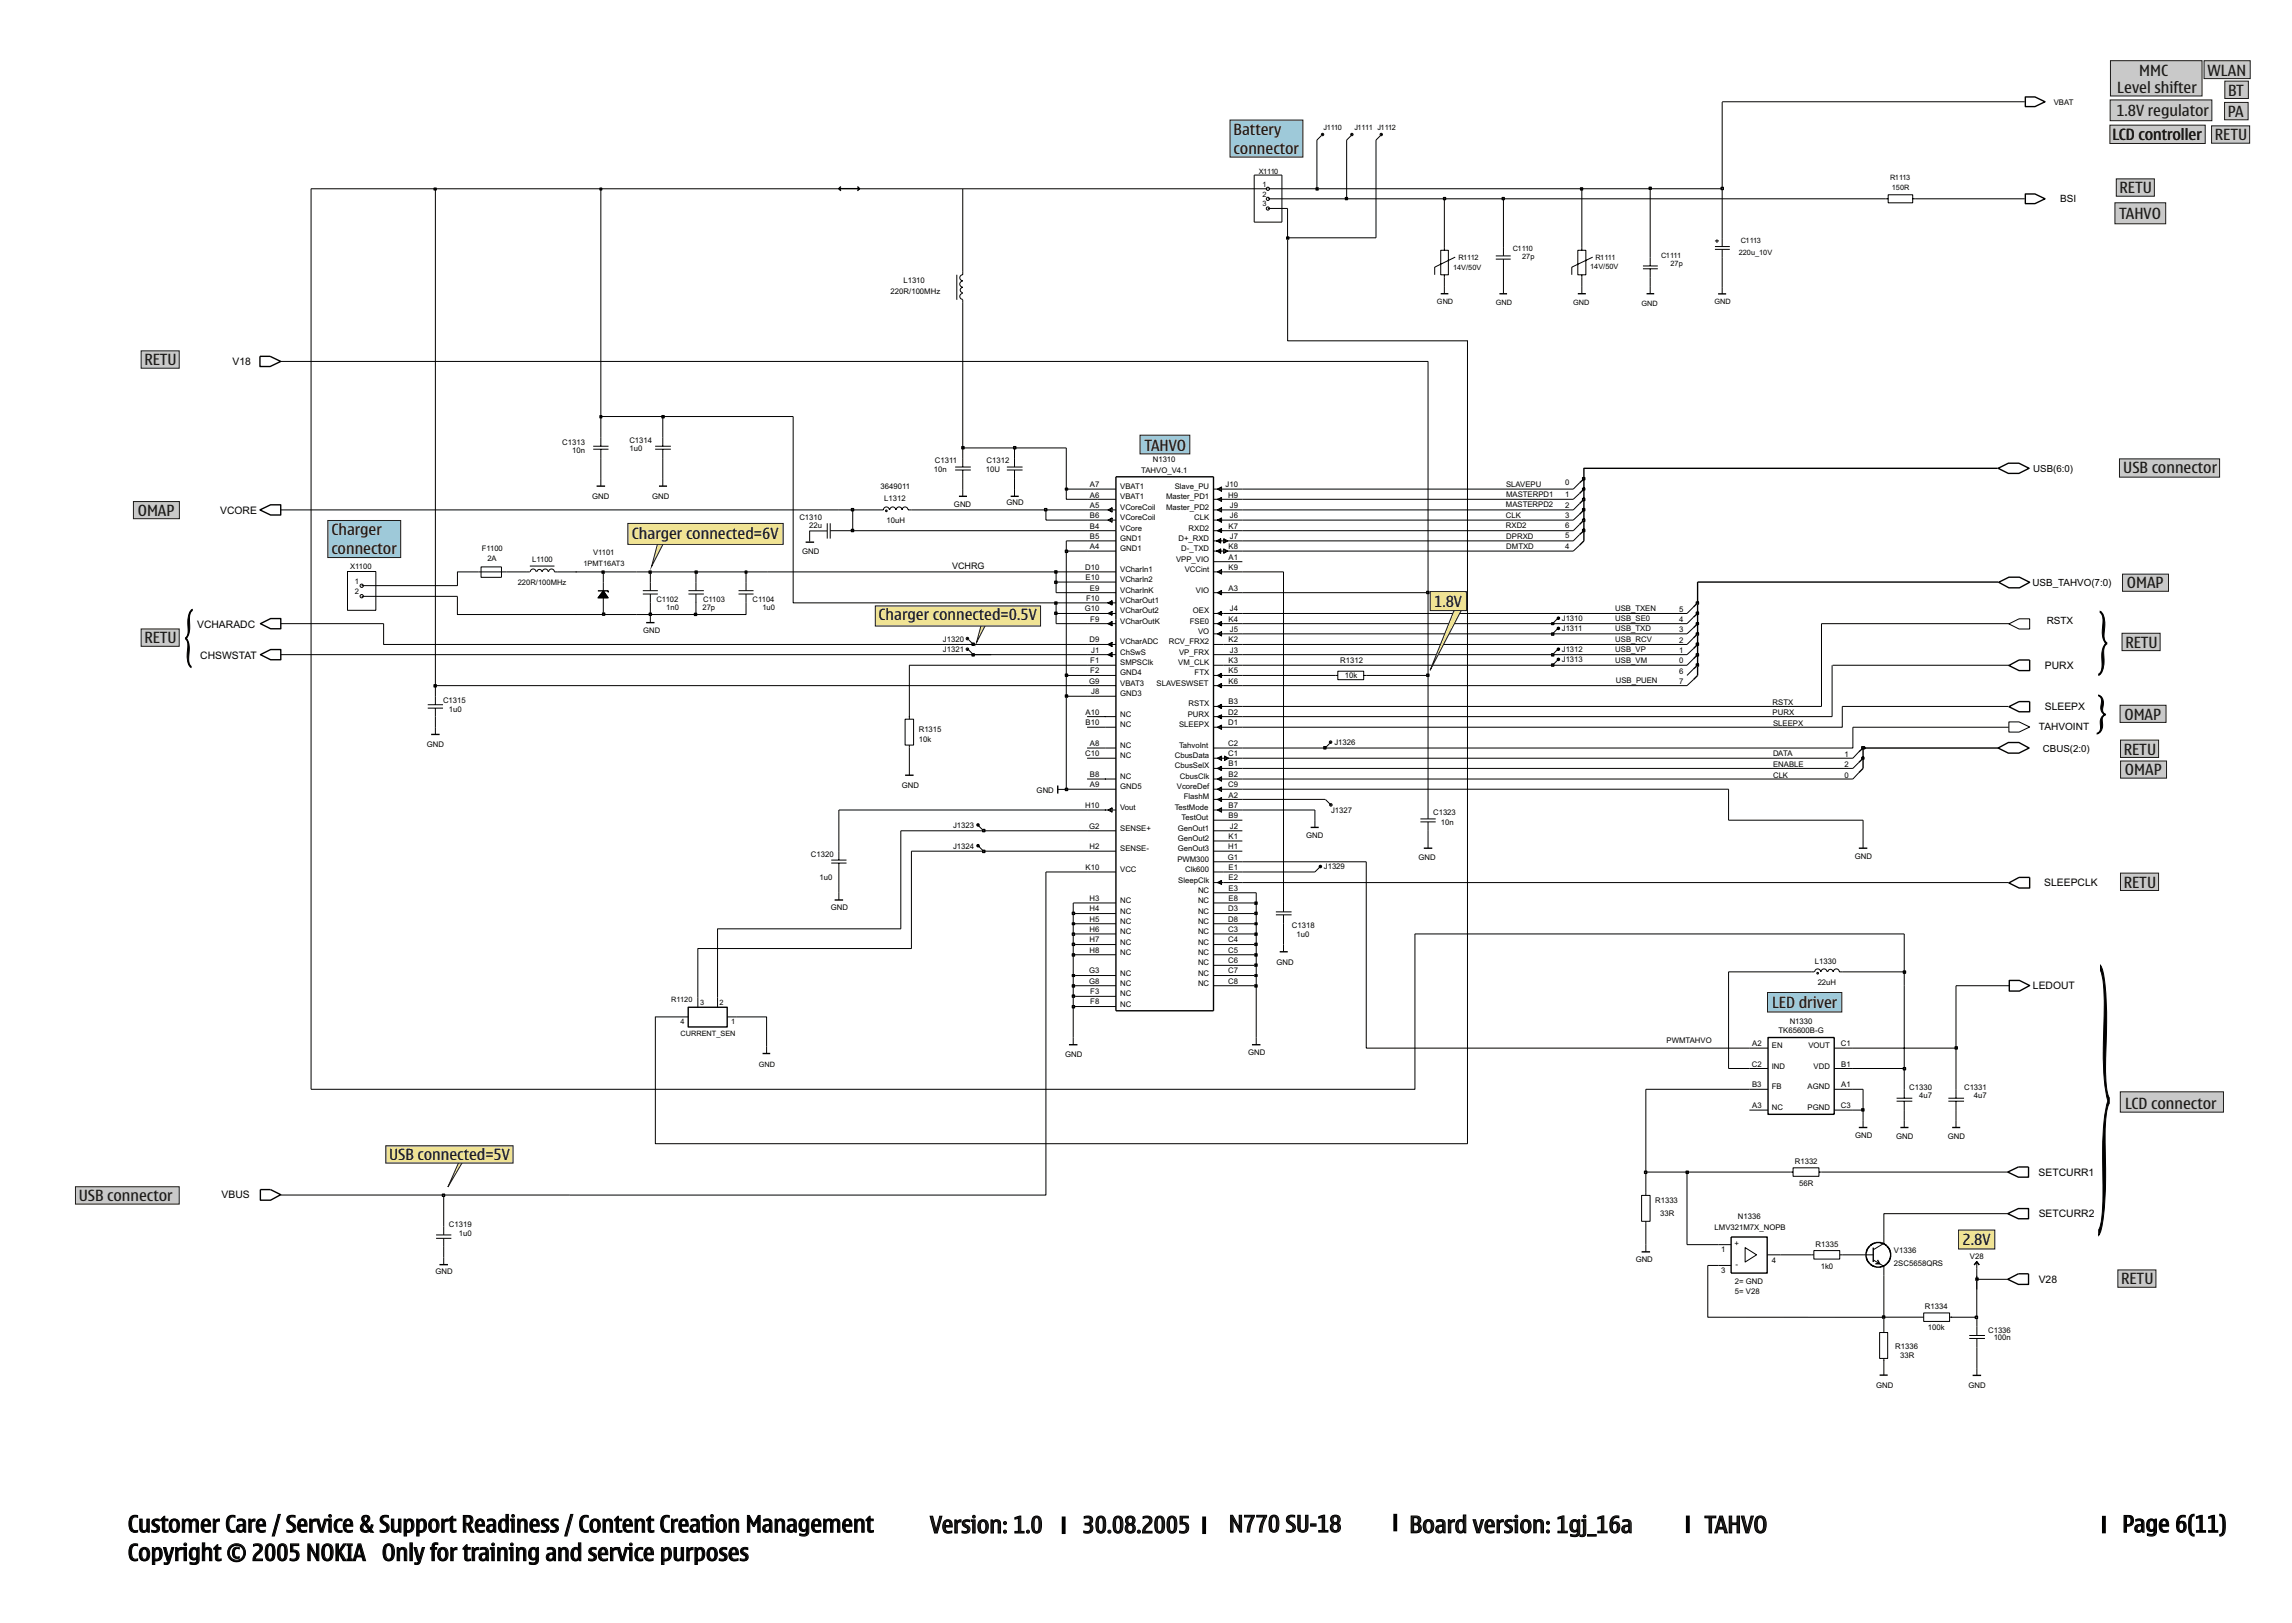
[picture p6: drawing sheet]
<svg xmlns="http://www.w3.org/2000/svg" width="420mm" height="297mm" viewBox="0 0 420 297" stroke-linecap="round" stroke-linejoin="round" font-family="sans-serif">
<defs><g id="words">
<g font-size="4.2">
<text x="23.4" y="280.8">Customer Care / Service &amp; Support Readiness / Content Creation Management</text>
<text x="170.5" y="280.9">Version: 1.0</text>
<text x="225.3" y="280.7">N770 SU-18</text>
<text x="389.1" y="280.8">Page 6(11)</text>
<text x="23.4" y="286">Copyright © 2005 NOKIA</text>
<text x="70" y="286">Only for training and service purposes</text>
</g>
<g font-size="4.2" fill="#1f1a17">
<text x="198.4" y="280.9">30.08.2005</text>
<text x="258.4" y="280.9">Board version: 1gj_16a</text>
<text x="312.5" y="280.9">TAHVO</text>
</g>
<g font-size="2.8" fill="#1f1a17">
<text x="388.1" y="17">Level shifter</text>
<text x="392.2" y="14">MMC</text>
<text x="404.7" y="13.9">WLAN</text>
<text x="408.4" y="17.5">BT</text>
<text x="388" y="21.2">1.8V regulator</text>
<text x="408.4" y="21.4">PA</text>
<text x="226.1" y="24.7">Battery</text>
<text x="226.1" y="28.2">connector</text>
<text x="387.3" y="25.7">LCD controller</text>
<text x="406" y="25.7">RETU</text>
<text x="388.6" y="35.4">RETU</text>
<text x="388.5" y="40.2">TAHVO</text>
<text x="26.5" y="66.9">RETU</text>
<text x="209.8" y="82.6">TAHVO</text>
<text x="389.2" y="86.8">USB connector</text>
<text x="25.3" y="94.5">OMAP</text>
<text x="60.8" y="98.1">Charger</text>
<text x="60.8" y="101.6">connector</text>
<text x="115.8" y="98.8">Charger connected=6V</text>
<text x="389.9" y="107.8">OMAP</text>
<text x="161.1" y="113.7">Charger connected=0.5V</text>
<text x="262.9" y="111.2">1.8V</text>
<text x="26.5" y="117.9">RETU</text>
<text x="389.6" y="118.7">RETU</text>
<text x="389.4" y="131.8">OMAP</text>
<text x="389.3" y="138.3">RETU</text>
<text x="389.5" y="142.1">OMAP</text>
<text x="389.3" y="162.6">RETU</text>
<text x="324.9" y="184.7">LED driver</text>
<text x="389.6" y="203.2">LCD connector</text>
<text x="71.3" y="212.6">USB connected=5V</text>
<text x="14.4" y="220.1">USB connector</text>
<text x="359.8" y="228.2">2.8V</text>
<text x="388.8" y="235.3">RETU</text>
</g>
<g font-size="1.9">
<text x="42.6" y="66.9">V18</text>
<text x="40.4" y="94.1">VCORE</text>
<text x="36.1" y="115">VCHARADC</text>
<text x="36.7" y="120.7">CHSWSTAT</text>
<text x="374.9" y="122.6">PURX</text>
<text x="374.9" y="130.1">SLEEPX</text>
<text x="374.8" y="162.4">SLEEPCLK</text>
<text x="372.7" y="181.3">LEDOUT</text>
<text x="373.7" y="215.4">SETCURR1</text>
<text x="40.6" y="219.6">VBUS</text>
<text x="373.7" y="223.1">SETCURR2</text>
<text x="373.7" y="235.1">V28</text>
</g>
<g font-size="1.8">
<text x="377.7" y="37">BSI</text>
<text x="372.7" y="86.4">USB(6:0)</text>
<text x="372.6" y="107.4">USB_TAHVO(7:0)</text>
<text x="375.2" y="114.3">RSTX</text>
<text x="373.8" y="133.7">TAHVOINT</text>
<text x="374.5" y="137.8">CBUS(2:0)</text>
</g>
<text font-size="1.7" x="174.5" y="104.2">VCHRG</text>
<g font-size="1.4">
<text x="376.5" y="19.2">VBAT</text>
<text x="228.5" y="24.2">N1310</text>
<text x="163.3" y="53.9">220R/100MHz</text>
<text x="165.6" y="51.8">L1310</text>
<text x="103.1" y="81.5">C1313</text>
<text x="104.9" y="83">10n</text>
<text x="115.4" y="81.2">C1314</text>
<text x="115.4" y="82.6">1u0</text>
<text x="212.2" y="82.1">N1310</text>
<text x="161.4" y="89.6">3649011</text>
<text x="171.2" y="86.5">10n</text>
<text x="171.4" y="84.9">C1311</text>
<text x="180.7" y="86.5">10U</text>
<text x="180.9" y="84.9">C1312</text>
<text x="199.8" y="89.2">A7</text>
<text x="205.3" y="89.6">VBAT1</text>
<text x="209.2" y="86.6">TAHVO_V4.1</text>
<text x="211.3" y="84.6">N1310</text>
<text x="215.4" y="89.6">Slave_PU</text>
<text x="224.7" y="89.2">J10</text>
<text x="276.1" y="89.3">SLAVEPU</text>
<text x="286.9" y="89">0</text>
<text x="108.5" y="91.3">GND</text>
<text x="119.5" y="91.3">GND</text>
<text x="146.5" y="95.3">C1310</text>
<text x="162.1" y="91.9">L1312</text>
<text x="162.5" y="95.8">10uH</text>
<text x="174.9" y="92.9">GND</text>
<text x="184.5" y="92.6">GND</text>
<text x="199.8" y="94.9">B6</text>
<text x="199.8" y="93">A5</text>
<text x="199.8" y="91.2">A6</text>
<text x="205.3" y="95.3">VCoreCoil</text>
<text x="205.3" y="93.4">VCoreCoil</text>
<text x="205.3" y="91.5">VBAT1</text>
<text x="213.8" y="93.4">Master_PD2</text>
<text x="213.8" y="91.5">Master_PD1</text>
<text x="218.9" y="95.3">CLK</text>
<text x="225.1" y="91.2">H9</text>
<text x="225.5" y="93">J9</text>
<text x="225.5" y="94.9">J6</text>
<text x="276.1" y="92.9">MASTERPD2</text>
<text x="276.1" y="94.9">CLK</text>
<text x="276.1" y="91.1">MASTERPD1</text>
<text x="286.9" y="94.9">3</text>
<text x="286.9" y="91">1</text>
<text x="286.9" y="93">2</text>
<text x="63.2" y="97.6">N1310</text>
<text x="88.3" y="101">F1100</text>
<text x="108.7" y="101.7">V1101</text>
<text x="147" y="101.4">GND</text>
<text x="148.4" y="96.8">22u</text>
<text x="199.8" y="100.6">A4</text>
<text x="199.8" y="96.9">B4</text>
<text x="199.8" y="98.7">B5</text>
<text x="205.3" y="101">GND1</text>
<text x="205.3" y="97.2">VCore</text>
<text x="205.3" y="99.1">GND1</text>
<text x="216" y="99.1">D+_RXD</text>
<text x="216.5" y="101">D-_TXD</text>
<text x="217.9" y="97.2">RXD2</text>
<text x="225.2" y="96.9">K7</text>
<text x="225.2" y="100.6">K8</text>
<text x="225.5" y="98.7">J7</text>
<text x="276.1" y="96.7">RXD2</text>
<text x="276.1" y="98.7">DPRXD</text>
<text x="276.1" y="100.6">DMTXD</text>
<text x="286.9" y="96.7">6</text>
<text x="286.9" y="98.7">5</text>
<text x="286.9" y="100.5">4</text>
<text x="64.2" y="104.2">X1100</text>
<text x="65.1" y="106.9">1</text>
<text x="89.3" y="102.8">2A</text>
<text x="94.9" y="107.2">220R/100MHz</text>
<text x="97.6" y="103">L1100</text>
<text x="106.9" y="103.7">1PMT16AT3</text>
<text x="198.9" y="104.4">D10</text>
<text x="199" y="106.3">E10</text>
<text x="205.3" y="106.7">VCharIn2</text>
<text x="205.3" y="104.8">VCharIn1</text>
<text x="215.6" y="102.9">VPP_VIO</text>
<text x="217.2" y="104.8">VCCint</text>
<text x="225.2" y="104.4">K9</text>
<text x="225.2" y="102.5">A1</text>
<text x="65.1" y="108.8">2</text>
<text x="120.3" y="110.4">C1102</text>
<text x="122.1" y="111.8">1n0</text>
<text x="128.8" y="111.8">27p</text>
<text x="128.9" y="110.4">C1103</text>
<text x="138" y="110.4">C1104</text>
<text x="139.7" y="111.8">1u0</text>
<text x="198.8" y="112">G10</text>
<text x="199.1" y="110.1">F10</text>
<text x="199.8" y="108.2">E9</text>
<text x="199.9" y="113.9">F9</text>
<text x="205.3" y="112.4">VCharOut2</text>
<text x="205.3" y="108.6">VCharInK</text>
<text x="205.3" y="110.5">VCharOut1</text>
<text x="218.7" y="112.4">OEX</text>
<text x="219.2" y="108.6">VIO</text>
<text x="225.2" y="113.9">K4</text>
<text x="225.2" y="108.2">A3</text>
<text x="225.5" y="112">J4</text>
<text x="286.3" y="113.8">J1310</text>
<text x="296.1" y="111.9">USB_TXEN</text>
<text x="296.1" y="113.8">USB_SE0</text>
<text x="307.8" y="112.1">5</text>
<text x="117.9" y="116">GND</text>
<text x="172.8" y="117.6">J1320</text>
<text x="172.8" y="119.5">J1321</text>
<text x="199.7" y="117.7">D9</text>
<text x="200" y="119.6">J1</text>
<text x="205.3" y="120">ChSwS</text>
<text x="205.3" y="114.3">VCharOutK</text>
<text x="205.3" y="118.1">VCharADC</text>
<text x="214.2" y="118.1">RCV_FRX2</text>
<text x="216.1" y="120">VP_FRX</text>
<text x="218.1" y="114.3">FSE0</text>
<text x="219.6" y="116.1">VO</text>
<text x="225.2" y="117.7">K2</text>
<text x="225.5" y="119.6">J3</text>
<text x="225.5" y="115.8">J5</text>
<text x="286.3" y="115.7">J1311</text>
<text x="286.3" y="119.5">J1312</text>
<text x="296.1" y="119.6">USB_VP</text>
<text x="296.1" y="115.7">USB_TXD</text>
<text x="296.1" y="117.7">USB_RCV</text>
<text x="307.8" y="115.9">3</text>
<text x="307.8" y="114">4</text>
<text x="307.8" y="117.8">2</text>
<text x="307.8" y="119.7">1</text>
<text x="199.6" y="125.2">G9</text>
<text x="199.9" y="121.5">F1</text>
<text x="199.9" y="123.4">F2</text>
<text x="205.3" y="125.6">VBAT3</text>
<text x="205.3" y="121.9">SMPSClk</text>
<text x="205.3" y="123.8">GND4</text>
<text x="212" y="125.6">SLAVESWSET</text>
<text x="216" y="121.9">VM_CLK</text>
<text x="219" y="123.8">FTX</text>
<text x="225.2" y="125.2">K6</text>
<text x="225.2" y="121.5">K3</text>
<text x="225.2" y="123.4">K5</text>
<text x="245.7" y="121.5">R1312</text>
<text x="246.5" y="124.2">10k</text>
<text x="286.3" y="121.3">J1313</text>
<text x="296.1" y="121.5">USB_VM</text>
<text x="296.2" y="125.2">USB_PUEN</text>
<text x="307.8" y="125.4">7</text>
<text x="307.8" y="123.5">6</text>
<text x="307.8" y="121.6">0</text>
<text x="81.2" y="128.7">C1315</text>
<text x="82.3" y="130.4">1u0</text>
<text x="199" y="131">A10</text>
<text x="200" y="127.2">J8</text>
<text x="205.3" y="127.6">GND3</text>
<text x="205.3" y="131.3">NC</text>
<text x="217.7" y="131.3">PURX</text>
<text x="217.9" y="129.4">RSTX</text>
<text x="225.1" y="131">D2</text>
<text x="225.2" y="129.1">B3</text>
<text x="325" y="131.1">PURX</text>
<text x="325" y="129.2">RSTX</text>
<text x="78.3" y="136.9">GND</text>
<text x="168.4" y="134.1">R1315</text>
<text x="168.4" y="136">10k</text>
<text x="199" y="132.9">B10</text>
<text x="199.8" y="136.7">A8</text>
<text x="205.3" y="137.1">NC</text>
<text x="205.3" y="133.3">NC</text>
<text x="216.1" y="133.3">SLEEPX</text>
<text x="216.1" y="137.1">TahvoInt</text>
<text x="225.1" y="132.9">D1</text>
<text x="225.1" y="136.7">C2</text>
<text x="244.6" y="136.5">J1326</text>
<text x="325" y="133">SLEEPX</text>
<text x="198.9" y="138.5">C10</text>
<text x="199.8" y="142.4">B8</text>
<text x="205.3" y="138.9">NC</text>
<text x="205.3" y="142.7">NC</text>
<text x="215.4" y="138.9">CbusData</text>
<text x="215.4" y="140.8">CbusSelX</text>
<text x="216.3" y="142.7">CbusClk</text>
<text x="225.1" y="138.5">C1</text>
<text x="225.2" y="140.4">B1</text>
<text x="225.2" y="142.4">B2</text>
<text x="325" y="140.6">ENABLE</text>
<text x="325" y="142.5">CLK</text>
<text x="325" y="138.6">DATA</text>
<text x="338.1" y="140.6">2</text>
<text x="338.1" y="138.7">1</text>
<text x="338.1" y="142.5">0</text>
<text x="165.3" y="144.4">GND</text>
<text x="190" y="145.3">GND</text>
<text x="198.9" y="148">H10</text>
<text x="199.8" y="144.2">A9</text>
<text x="205.3" y="148.4">Vout</text>
<text x="205.3" y="144.6">GND5</text>
<text x="215.4" y="148.4">TestMode</text>
<text x="215.7" y="144.6">VcoreDef</text>
<text x="217" y="146.5">FlashM</text>
<text x="225.1" y="144.2">C9</text>
<text x="225.2" y="146.2">A2</text>
<text x="225.2" y="148">B7</text>
<text x="225.2" y="149.9">B9</text>
<text x="244" y="149">J1327</text>
<text x="262.7" y="149.3">C1323</text>
<text x="174.7" y="151.8">J1323</text>
<text x="174.7" y="155.5">J1324</text>
<text x="199.6" y="151.8">G2</text>
<text x="199.7" y="155.6">H2</text>
<text x="205.3" y="156">SENSE-</text>
<text x="205.3" y="152.2">SENSE+</text>
<text x="215.9" y="154.1">GenOut2</text>
<text x="215.9" y="152.2">GenOut1</text>
<text x="215.9" y="156">GenOut3</text>
<text x="216.6" y="150.3">TestOut</text>
<text x="225.1" y="155.6">H1</text>
<text x="225.2" y="153.7">K1</text>
<text x="225.5" y="151.8">J2</text>
<text x="239.4" y="153.5">GND</text>
<text x="264.1" y="151.2">10n</text>
<text x="148.7" y="157">C1320</text>
<text x="150.2" y="161.2">1u0</text>
<text x="199" y="159.4">K10</text>
<text x="205.3" y="159.8">VCC</text>
<text x="215.8" y="157.9">PWM300</text>
<text x="216" y="161.7">SleepClk</text>
<text x="217.3" y="159.8">Clk600</text>
<text x="225.1" y="157.5">G1</text>
<text x="225.2" y="161.3">E2</text>
<text x="225.2" y="159.4">E1</text>
<text x="242.7" y="159.3">J1329</text>
<text x="260" y="157.6">GND</text>
<text x="340" y="157.4">GND</text>
<text x="152.3" y="166.7">GND</text>
<text x="199.7" y="165.1">H3</text>
<text x="199.7" y="167">H4</text>
<text x="205.3" y="165.5">NC</text>
<text x="205.3" y="167.4">NC</text>
<text x="219.6" y="163.6">NC</text>
<text x="219.6" y="165.5">NC</text>
<text x="219.6" y="167.4">NC</text>
<text x="225.1" y="167">D3</text>
<text x="225.2" y="163.2">E3</text>
<text x="225.2" y="165.1">E8</text>
<text x="199.7" y="168.9">H5</text>
<text x="199.7" y="170.8">H6</text>
<text x="199.7" y="172.7">H7</text>
<text x="205.3" y="169.3">NC</text>
<text x="205.3" y="171.1">NC</text>
<text x="205.3" y="173.1">NC</text>
<text x="219.6" y="169.3">NC</text>
<text x="219.6" y="171.1">NC</text>
<text x="219.6" y="173.1">NC</text>
<text x="225.1" y="168.9">D8</text>
<text x="225.1" y="170.8">C3</text>
<text x="225.1" y="172.7">C4</text>
<text x="236.8" y="170">C1318</text>
<text x="237.7" y="171.6">1u0</text>
<text x="199.6" y="178.4">G3</text>
<text x="199.7" y="174.6">H8</text>
<text x="205.3" y="174.9">NC</text>
<text x="205.3" y="178.8">NC</text>
<text x="219.6" y="174.9">NC</text>
<text x="219.6" y="176.9">NC</text>
<text x="219.6" y="178.8">NC</text>
<text x="225.1" y="174.6">C5</text>
<text x="225.1" y="176.5">C6</text>
<text x="225.1" y="178.4">C7</text>
<text x="234" y="176.8">GND</text>
<text x="332.7" y="176.6">L1330</text>
<text x="199.6" y="180.2">G8</text>
<text x="199.9" y="182.2">F3</text>
<text x="199.9" y="184">F8</text>
<text x="205.3" y="180.6">NC</text>
<text x="205.3" y="184.4">NC</text>
<text x="205.3" y="182.6">NC</text>
<text x="219.6" y="180.6">NC</text>
<text x="225.1" y="180.2">C8</text>
<text x="327.3" y="184.2">N1310</text>
<text x="333.2" y="180.6">22uH</text>
<text x="305.5" y="191.1">PWMTAHVO</text>
<text x="321.2" y="191.7">A2</text>
<text x="326" y="189.3">TK65600B-G</text>
<text x="328.1" y="187.7">N1330</text>
<text x="337.5" y="191.7">C1</text>
<text x="195.3" y="193.6">GND</text>
<text x="228.8" y="193.2">GND</text>
<text x="321.1" y="195.5">C2</text>
<text x="324.8" y="195.8">IND</text>
<text x="324.8" y="192.1">EN</text>
<text x="331.5" y="192.1">VOUT</text>
<text x="332.5" y="195.8">VDD</text>
<text x="337.5" y="195.5">B1</text>
<text x="321.2" y="199.2">B3</text>
<text x="321.2" y="203">A3</text>
<text x="324.8" y="199.6">FB</text>
<text x="324.8" y="203.4">NC</text>
<text x="331.3" y="203.4">PGND</text>
<text x="331.3" y="199.6">AGND</text>
<text x="337.5" y="203">C3</text>
<text x="337.5" y="199.2">A1</text>
<text x="350" y="199.7">C1330</text>
<text x="351.8" y="201.2">4u7</text>
<text x="360" y="199.8">C1331</text>
<text x="361.9" y="201.3">4u7</text>
<text x="340.1" y="208.4">GND</text>
<text x="347.6" y="208.7">GND</text>
<text x="357.1" y="208.7">GND</text>
<text x="329" y="213.3">R1332</text>
<text x="303.4" y="220.5">R1333</text>
<text x="329.8" y="217.4">56R</text>
<text x="82.3" y="224.7">C1319</text>
<text x="84.1" y="226.5">1u0</text>
<text x="304.4" y="222.8">33R</text>
<text x="314.3" y="225.3">LMV321M7X_NOPB</text>
<text x="318.6" y="223.4">N1336</text>
<text x="79.8" y="233.4">GND</text>
<text x="299.8" y="231.3">GND</text>
<text x="315.5" y="229.5">1</text>
<text x="315.5" y="233.2">3</text>
<text x="318" y="228.4">+</text>
<text x="318.1" y="232.2">-</text>
<text x="324.8" y="231.4">4</text>
<text x="332.8" y="228.5">R1335</text>
<text x="333.8" y="232.6">1k0</text>
<text x="347.2" y="229.5">V1336</text>
<text x="347.2" y="231.9">2SC5658QRS</text>
<text x="361.1" y="230.6">V28</text>
<text x="318" y="237.1">5= V28</text>
<text x="318" y="235.2">2= GND</text>
<text x="352.9" y="239.9">R1334</text>
<text x="353.4" y="243.6">100k</text>
<text x="364.4" y="244.2">C1336</text>
<text x="365.5" y="245.6">100n</text>
<text x="347.4" y="247.1">R1336</text>
<text x="348.3" y="248.8">33R</text>
<text x="343.9" y="254.4">GND</text>
<text x="360.8" y="254.4">GND</text>
</g>
<g font-size="1.3">
<text x="242.6" y="23.8">J1110</text>
<text x="248.3" y="23.8">J1111 J1112</text>
<text x="230.7" y="31.9">X1110</text>
<text x="231.4" y="34.3">1</text>
<text x="346.5" y="32.9">R1113</text>
<text x="346.8" y="34.9">150R</text>
<text x="231.4" y="36">2</text>
<text x="231.4" y="37.8">3</text>
<text x="267.4" y="47.6">R1112</text>
<text x="277.3" y="46.1">C1110</text>
<text x="279" y="47.4">27p</text>
<text x="292.5" y="47.6">R1111</text>
<text x="304.5" y="47.4">C1111</text>
<text x="318.7" y="46.7">220u_10V</text>
<text x="319.1" y="44.6">C1113</text>
<text x="266.4" y="49.4">14V/50V</text>
<text x="291.5" y="49.3">14V/50V</text>
<text x="306.2" y="48.7">27p</text>
<text x="263.4" y="55.8">GND</text>
<text x="274.2" y="55.8">GND</text>
<text x="288.4" y="55.8">GND</text>
<text x="300.9" y="56">GND</text>
<text x="314.3" y="55.8">GND</text>
<text x="123.1" y="183.6">R1120</text>
<text x="128.3" y="184.1">3</text>
<text x="131.9" y="184.1">2</text>
<text x="124.7" y="187.7">4</text>
<text x="124.7" y="189.9">CURRENT_SEN</text>
<text x="134.1" y="187.7">1</text>
<text x="139.1" y="195.5">GND</text>
</g>
</g></defs>
<path d="M60.1 95.4h13.4v6.8h-13.4z" fill-rule="evenodd" fill="#9ec9d9" stroke="#1f1a17" stroke-width=".18"/>
<path d="M385.7 277.8v3.2" fill="none" stroke="#000" stroke-width=".71" stroke-linecap="butt"/>
<path d="M332 178.1h.6M332.7 178.1a.54 .54 0 0 1 .5-.6 .54 .54 0 0 1 .6 .6M333.8 178.1a.54 .54 0 0 1 .6-.6 .54 .54 0 0 1 .5 .6M335.1 178.1a.47 .47 0 0 1 .4-.5 .47 .47 0 0 1 .5 .5M336.1 178.1a.54 .54 0 0 1 .5-.6 .54 .54 0 0 1 .6 .6h.5" fill="none" stroke="#000" stroke-width=".18"/>
<circle cx="333.2" cy="178.3" r=".16" fill="#b3b3b3"/>
<g fill="none" stroke="#000" stroke-width=".18">
<path d="M175.4 50.3v4.6M176.5 53.8a.54 .54 0 0 0-.6 .5 .54 .54 0 0 0 .6 .6M176.5 52.7a.47 .47 0 0 0-.5 .4 .47 .47 0 0 0 .5 .5M176.5 51.5a.54 .54 0 0 0-.6 .6 .54 .54 0 0 0 .6 .5M176.5 49.8v.5a.54 .54 0 0 0-.6 .6 .54 .54 0 0 0 .6 .5M176.5 54.9v.6M108.7 81.8h2.8M108.7 82.3h2.8M110.1 80.1v1.7M110.1 82.3v1.6M110.1 87.8v1.3M120.1 81.8h2.9"/>
<path d="M120.1 82.3h2.9M121.5 80.1v1.7M121.5 82.3v1.6M121.5 87.8v1.3M148.4 97.3h3.2M151.6 95.9v2.8M152.2 95.9v2.8M161.3 93.4h.6a.54 .54 0 0 1 .6-.5 .54 .54 0 0 1 .5 .5M163.1 93.4a.54 .54 0 0 1 .6-.5 .54 .54 0 0 1 .5 .5M164.3 93.4a.54 .54 0 0 1 .5-.5 .54 .54 0 0 1 .6 .5 .54 .54 0 0 1 .5-.5 .54 .54 0 0 1 .6 .5h.6M175.1 85.6h2.9M175.1 86.1h2.9"/>
<path d="M176.5 83.9v1.7M176.5 86.1v1.7M176.5 89.6v1.3M184.6 85.6h2.9M184.6 86.1h2.9M186 83.9v1.7M186 86.1v1.7M186 89.6v1.3M199.3 91.5h5.3M199.3 93.4h5.3M199.3 97.2h5.3M199.3 99.1h5.3"/>
<path d="M199.3 95.3h5.3M199.3 89.6h5.3M203.9 94.9v.8l-.8-.4 .8-.4-.4 .4 .4 .4M203.9 93v.8l-.8-.4 .8-.4-.4 .4 .4 .4M222.5 91.5h5.2M222.5 93.4h5.2M222.5 97.2h5.2M222.5 99.1h5.2M222.5 95.3h5.2M222.5 89.6h5.2M223.8 98.7v.8l-.8-.4 .8-.4-.4 .4 .4 .4M223.9 94.9v.8l-.7-.4 .7-.4-.4 .4 .4 .4"/>
<path d="M223.9 96.9v.7l-.7-.4 .7-.3-.4 .3 .4 .4M223.9 93v.8l-.7-.4 .7-.4-.4 .4 .4 .4M223.9 91.2v.7l-.7-.4 .7-.3-.4 .3 .4 .4M223.9 89.2v.8l-.7-.4 .7-.4-.4 .4 .4 .4M224.3 98.7l.4 .4-.4 .4 .8-.4-.8-.4v.8M289.6 88.5l-1.2 1.1M289.6 96.1l-1.2 1.1M289.6 92.3l-1.2 1.1M289.6 97.9l-1.2 1.2M289.6 90.4l-1.2 1.1M289.6 94.2l-1.2 1.1M177.6 119.1l.8 .9"/>
<path d="M177.6 117.2l.8 .9M199.3 104.8h5.3M199.3 120h5.3M199.3 118.1h5.3M199.3 108.6h5.3M199.3 112.4h5.3M199.3 114.3h5.3M199.3 101h5.3M199.3 106.7h5.3M199.3 110.5h5.3M203.9 110.1v.8l-.8-.4 .8-.4-.4 .4 .4 .4M203.9 112v.7l-.8-.3 .8-.4-.4 .4 .4 .3"/>
<path d="M203.9 113.9v.8l-.8-.4 .8-.4-.4 .4 .4 .4M203.9 117.7v.8l-.8-.4 .8-.4-.4 .4 .4 .4M203.9 119.6v.7l-.8-.3 .8-.4-.4 .4 .4 .3M222.5 104.8h5.2M222.5 120h5.2M222.5 118.1h5.2M222.5 108.6h5.2M222.5 112.4h5.2M222.5 114.3h5.2M222.5 116.1h5.2M222.5 101h5.2M222.5 102.9h5.2"/>
<path d="M223.8 100.6v.8l-.8-.4 .8-.4-.4 .4 .4 .4M223.9 115.8v.7l-.7-.4 .7-.3-.4 .3 .4 .4M223.9 112v.7l-.7-.3 .7-.4-.4 .4 .4 .3M223.9 113.9v.8l-.7-.4 .7-.4-.4 .4 .4 .4M223.9 104.4v.8l-.7-.4 .7-.4-.4 .4 .4 .4M223.9 108.2v.8l-.7-.4 .7-.4-.4 .4 .4 .4M224.3 100.6l.4 .4-.4 .4 .8-.4-.8-.4v.8M285.5 115.3l-.9 .8M285.5 113.4l-.9 .9M285.5 119.1l-.9 .9M310.4 115.1l-1.1 1M310.4 113.1l-1.1 1.2"/>
<path d="M310.4 111.2l-1.1 1.2M310.4 116.9l-1.1 1.2M310.4 118.9l-1.1 1.1M368.3 114.3l1.8-.9h2v1.9h-2zM78.4 129.1h2.8M78.4 129.8h2.8M79.8 127.6v1.5M79.8 129.8v1.5M79.8 133.3v1.3M199.3 125.6h5.3M199.3 133.3h5.3M199.3 121.9h5.3"/>
<path d="M199.3 131.3h5.3M199.3 137.1h5.3M199.3 138.9h5.3M199.3 123.8h5.3M199.3 127.6h5.3M222.5 125.6h5.2M222.5 133.3h5.2M222.5 121.9h5.2M222.5 131.3h5.2M222.5 137.1h5.2M222.5 129.4h5.2M222.5 138.9h5.2"/>
<path d="M222.5 123.8h5.2M223.9 129.1v.7l-.7-.4 .7-.3-.4 .3 .4 .4M223.9 131v.7l-.7-.4 .7-.3-.4 .3 .4 .4M223.9 123.4v.8l-.7-.4 .7-.4-.4 .4 .4 .4M223.9 132.9v.7l-.7-.3 .7-.4-.4 .4 .4 .3M223.9 125.2v.8l-.7-.4 .7-.4-.4 .4 .4 .4M223.9 138.5v.8l-.7-.4 .7-.4-.4 .4 .4 .4M224.5 138.5l.4 .4-.4 .4 .8-.4-.8-.4v.8M243.8 136.2l-.9 .9M285.5 121l-.9 .9M310.4 124.5l-1.1 1.1M310.4 122.6l-1.1 1.2"/>
<path d="M310.4 120.7l-1.1 1.2M340.8 139.7l-1.1 1.1M368.3 132.3h1.8l2 .9-2 .9h-1.8zM152.4 157.6h2.8M152.4 158.1h2.8M153.8 156v1.6M153.8 158.1v1.7M179.4 155.1l.9 .9M179.4 151.4l.9 .8M199.3 144.6h5.3M199.3 142.7h5.3M199.3 152.2h5.3"/>
<path d="M199.3 148.4h5.3M199.3 156h5.3M199.3 159.8h5.3M203.9 148v.8l-.8-.4 .8-.4-.4 .4 .4 .4M222.5 144.6h5.2M222.5 142.7h5.2M222.5 152.2h5.2M222.5 148.4h5.2M222.5 156h5.2M222.5 146.5h5.2M222.5 150.3h5.2M222.5 140.8h5.2"/>
<path d="M222.5 154.1h5.2M222.5 157.9h5.2M222.5 159.8h5.2M223.9 140.4v.8l-.7-.4 .7-.4-.4 .4 .4 .4M223.9 142.4v.7l-.7-.4 .7-.3-.4 .3 .4 .4M223.9 144.2v.8l-.7-.4 .7-.4-.4 .4 .4 .4M223.9 146.2v.7l-.7-.4 .7-.3-.4 .3 .4 .4M223.9 148v.8l-.7-.4 .7-.4-.4 .4 .4 .4M241 150.3v1.3M241.9 158.9l-.9 .9M243 146.5l.8 .8M260.4 150.6h2.8"/>
<path d="M260.4 150.1h2.8M261.8 148.4v1.7M261.8 150.6v1.6M340.8 141.6l-1.1 1.1M341.5 154.1v1.3M153.8 163.6v1.3M196.8 165.5h7.8M197 174.9h7.6M197 169.3h7.6M197 167.4h7.6M197.1 178.8h7.5M197.1 173.1h7.5"/>
<path d="M197.1 171.1h7.5M222.5 178.8h7.8M222.5 174.9h7.8M222.5 173.1h7.8M222.5 171.1h7.8M222.5 169.3h7.8M222.5 167.4h7.8M222.5 165.5h7.8M222.5 176.9h7.8M222.5 163.6h7.8M222.5 161.7h5.2M223.9 161.3v.7l-.7-.3 .7-.4-.4 .4 .4 .3"/>
<path d="M235.3 173.1v1.3M196.7 190.1v1.3M197 184.4h7.6M197.1 182.6h7.5M197.1 180.6h7.5M222.5 180.6h7.8M230.3 190.1v1.3M320.7 195.8h3.4M320.7 192.1h3.4M320.7 199.6h3.4M336.2 195.8h3.5M336.2 192.1h3.5"/>
<path d="M336.2 199.6h3.5M349.1 199.6v1.6M358.6 199.6v1.6M300.9 219h1.6v4.8h-1.6zM301.7 218.6v.4M320.7 203.4h3.4M328.2 214.8h.5M328.7 214h4.7v1.5h-4.7zM333.4 214.8h.5M336.2 203.4h3.5M347.7 201.2h2.9M347.7 201.8h2.9"/>
<path d="M349.1 201.8v1.6M349.1 205.3v1.3M357.2 201.2h2.8M357.2 201.8h2.8M358.6 201.8v1.6M358.6 205.3v1.3M301.7 223.8v.5M315 231.9h2.3M315 228.1h2.3M319.9 228.6l2.1 1.3-2.1 1.4zM324 229.9h2.4M332 229.9h.5"/>
<path d="M332.5 229.2h4.8v1.5h-4.8zM337.3 229.9h.4M341.5 229.9h1.9M343.4 230.9l1.9 1.1v1.7M345.3 226.1v1.7l-1.9 1.2M344.6 244.2h1.4v4.7h-1.4zM345.3 241.5v2.7M345.3 248.9v.5M345.5 241.4h7.1M352.6 240.6h4.8v1.5h-4.8zM357.4 241.4h.5M361 245.3h2.9"/>
<path d="M361 244.7h2.9M362.4 243.1v1.6M362.4 245.3v1.6M362.4 250.7v1.3"/>
<circle cx="177.3" cy="117" r=".23"/>
<circle cx="177.3" cy="117" r=".08"/>
<circle cx="177.3" cy="119" r=".08"/>
<circle cx="177.3" cy="119" r=".23"/>
<circle cx="285.7" cy="119" r=".08"/>
<circle cx="285.7" cy="113.3" r=".08"/>
<circle cx="285.7" cy="115.1" r=".08"/>
<circle cx="285.7" cy="113.3" r=".23"/>
<circle cx="285.7" cy="115.1" r=".23"/>
<circle cx="285.7" cy="119" r=".23"/>
<circle cx="243.9" cy="136" r=".23"/>
<circle cx="243.9" cy="136" r=".08"/>
<circle cx="285.7" cy="120.8" r=".08"/>
<circle cx="285.7" cy="120.8" r=".23"/>
<circle cx="179.3" cy="151.2" r=".08"/>
<circle cx="179.3" cy="155" r=".08"/>
<circle cx="179.3" cy="151.2" r=".23"/>
<circle cx="179.3" cy="155" r=".23"/>
<circle cx="242" cy="158.8" r=".08"/>
<circle cx="242" cy="158.8" r=".23"/>
<circle cx="244" cy="147.5" r=".23"/>
<circle cx="244" cy="147.5" r=".08"/>
<circle cx="333.2" cy="178.3" r=".16"/>
</g>
<g fill="none" stroke="#000" stroke-width=".25">
<path d="M153.8 34.6h3.8M154.1 34.2l-.3 .4 .3 .4M157.2 34.2l.4 .4-.4 .4M47.7 93.4l1.9-.9h1.9v1.9h-1.9zM109.4 89.1h1.5M120.8 89.1h1.5M147.7 99.3h1.5M175.8 90.9h1.5M185.3 90.9h1.5M204.6 87.4h17.9v97.8h-17.9zM290.4 87.8l-.8 .7M290.4 95.3l-.8 .8"/>
<path d="M290.4 91.5l-.8 .8M290.4 97.2l-.8 .7M290.4 89.6l-.8 .8M290.4 93.4l-.8 .8M366.3 85.8l1.9-.9h1.9l1.9 .9-1.9 .9h-1.9zM47.7 120l1.9-1h1.9v1.9h-1.9zM47.7 114.3l1.9-1h1.9v1.9h-1.9zM311.2 114.3l-.8 .8M311.2 112.4l-.8 .7M311.2 110.5l-.8 .7M311.2 120l-.8 .7M311.2 116.1l-.8 .8"/>
<path d="M311.2 118.1l-.8 .8M366.4 106.7l1.9-.9h1.9l1.9 .9-1.9 1h-1.9zM79 134.6h1.6M311.2 123.8l-.8 .7M311.2 121.9l-.8 .7M341.5 138.9l-.7 .8M366.3 137.1l1.9-1h1.9l1.9 1-1.9 .9h-1.9zM368.3 121.9l1.8-1h2v2h-2zM368.3 129.5l1.8-.9h2v1.8h-2zM165.9 142h1.6M240.3 151.6h1.4M340.8 155.4h1.5"/>
<path d="M341.5 140.8l-.7 .8M153 164.9h1.6M234.6 174.4h1.5M368.3 161.8l1.8-1h2v1.9h-2zM368.3 179.7h1.9l1.9 .9-1.9 1h-1.9zM196 191.4h1.5M229.5 191.4h1.6M324.1 190.1h12.1v14.1h-12.1zM348.4 206.6h1.5M357.9 206.6h1.4M317.3 226.7h6.7v6.6h-6.7zM343.4 228.6v2.7"/>
<path d="M344.2 230.9l.4 .7h-.8M361.6 252h1.6"/>
<circle cx="344.3" cy="229.9" r="2.26"/>
</g>
<circle cx="162.5" cy="93.6" r=".16" fill="#b3b3b3"/>
<g fill="none" stroke="#000" stroke-width=".18">
<path d="M289.6 99.9l-1.2 1.1M165.9 131.8h1.6v4.7h-1.6zM166.7 131.2v.6M166.7 136.5v.5M244.8 123.8h.4M245.2 123h4.8v1.5h-4.8zM250 123.8h.5M340.8 137.8l-1.1 1.1M191.7 159.8v59.2h-87.2M193.9 144.6h1.4M233.9 167.6h2.9M233.9 167.1h2.9"/>
<path d="M235.3 165.5v1.6M235.3 167.6v1.7M341.5 205.3v1.3M301.7 228.1v1.3M313.1 231.9v9.5h32.4M362.4 231.1l.4 .7M362.4 231.1l-.5 .7M362.4 231.1v1.4M345.3 249.3v2.7M362.4 246.9v3.8"/>
<circle cx="162.5" cy="93.6" r=".16"/>
</g>
<path d="M290.4 99.1l-.8 .8M341.5 137.1l-.7 .7M193.9 143.9v1.5M340.8 206.6h1.5M368.1 214.8l1.9-1h1.9v1.9h-1.9zM300.9 229.4h1.6M361.9 231.8l.5-.6 .4 .6M368.1 222.4l1.9-.9h1.9v1.8h-1.9zM368.1 234.4l1.9-1h1.9v1.9h-1.9zM344.6 252h1.4" fill="none" stroke="#000" stroke-width=".25"/>
<path d="M345.1 241.1h.4v.4h-.4z" fill="#c2c2c2"/>
<path d="M345.1 241.1h.4v.4h-.4z" fill="none" stroke="#000" stroke-width=".25"/>
<path d="M165.1 152.2v18M167.1 156v17.9M313.1 231.9h1.9M345.3 233.7v7.7M362.4 233.8v7.6h-4.8M362.4 241.2v1.9" fill="none" stroke="#000" stroke-width=".18"/>
<path d="M362.2 234.2h.4v.4h-.4z" fill="#c2c2c2"/>
<path d="M362.2 234.2h.4v.4h-.4z" fill="none" stroke="#000" stroke-width=".25"/>
<path d="M301.7 214.8v3.8M309.3 214.8v13.3h5.7M301.7 224.3v3.8M326.4 229.9h5.6M337.7 229.9h3.8M362.4 232.5v1.9h5.7M368.1 222.4h-22.8v3.7" fill="none" stroke="#000" stroke-width=".18"/>
<path d="M301.5 214.6h.4v.4h-.4z" fill="#c2c2c2"/>
<path d="M301.5 214.6h.4v.4h-.4z" fill="none" stroke="#000" stroke-width=".25"/>
<path d="M301.7 199.6v15.2h7.6" fill="none" stroke="#000" stroke-width=".18"/>
<path d="M309.1 214.6h.4v.4h-.4z" fill="#c2c2c2"/>
<path d="M309.1 214.6h.4v.4h-.4z" fill="none" stroke="#000" stroke-width=".25"/>
<path d="M309.3 214.8h18.9M333.9 214.8h34.2M339.7 203.4h1.8v1.9M349.1 203.4v1.9M358.6 203.4v1.9" fill="none" stroke="#000" stroke-width=".18"/>
<path d="M341.3 203.2h.4v.4h-.4z" fill="#c2c2c2"/>
<path d="M341.3 203.2h.4v.4h-.4z" fill="none" stroke="#000" stroke-width=".25"/>
<path d="M57 34.6v165h202.4v-28.5M316.9 178.1v17.7h3.8M301.7 199.6h19M339.7 195.8h9.4v3.8M339.7 199.6h1.8v3.8M358.6 192.1v7.5" fill="none" stroke="#000" stroke-width=".18"/>
<path d="M348.9 195.6h.4v.4h-.4z" fill="#c2c2c2"/>
<path d="M348.9 195.6h.4v.4h-.4z" fill="none" stroke="#000" stroke-width=".25"/>
<path d="M250.5 157.9v34.2h70.2M339.7 192.1h18.9M349.1 180.6v15.2" fill="none" stroke="#000" stroke-width=".18"/>
<path d="M358.4 191.8h.4v.4h-.4z" fill="#c2c2c2"/>
<path d="M358.4 191.8h.4v.4h-.4z" fill="none" stroke="#000" stroke-width=".25"/>
<path d="M196.7 184.4v5.7M230.3 180.6v9.5M358.6 180.6v11.5" fill="none" stroke="#000" stroke-width=".18"/>
<path d="M196.6 184.3h.4v.4h-.4z" fill="#c2c2c2"/>
<path d="M196.6 184.3h.4v.4h-.4z" fill="none" stroke="#000" stroke-width=".25"/>
<path d="M196.7 182.6v1.8" fill="none" stroke="#000" stroke-width=".18"/>
<path d="M196.6 182.3h.4v.4h-.4z" fill="#c2c2c2"/>
<path d="M196.6 182.3h.4v.4h-.4z" fill="none" stroke="#000" stroke-width=".25"/>
<path d="M196.7 180.6v2" fill="none" stroke="#000" stroke-width=".18"/>
<path d="M196.6 180.5h.4v.4h-.4z" fill="#c2c2c2"/>
<path d="M196.6 180.5h.4v.4h-.4z" fill="none" stroke="#000" stroke-width=".25"/>
<path d="M196.7 178.8v1.8" fill="none" stroke="#000" stroke-width=".18"/>
<path d="M230 180.5h.4v.4h-.4z" fill="#c2c2c2"/>
<path d="M230 180.5h.4v.4h-.4z" fill="none" stroke="#000" stroke-width=".25"/>
<path d="M230.3 178.8v1.8M316.9 178.1h15.1M337.7 178.1h11.4" fill="none" stroke="#000" stroke-width=".18"/>
<path d="M348.9 177.9h.4v.4h-.4z" fill="#c2c2c2"/>
<path d="M348.9 177.9h.4v.4h-.4z" fill="none" stroke="#000" stroke-width=".25"/>
<path d="M349.1 171.1v9.5M358.6 180.6h9.9" fill="none" stroke="#000" stroke-width=".18"/>
<path d="M196.6 178.6h.4v.3h-.4z" fill="#c2c2c2"/>
<path d="M196.6 178.6h.4v.3h-.4z" fill="none" stroke="#000" stroke-width=".25"/>
<path d="M196.7 174.9v3.9" fill="none" stroke="#000" stroke-width=".18"/>
<path d="M230 178.6h.4v.3h-.4z" fill="#c2c2c2"/>
<path d="M230 178.6h.4v.3h-.4z" fill="none" stroke="#000" stroke-width=".25"/>
<path d="M230.3 176.9v1.9" fill="none" stroke="#000" stroke-width=".18"/>
<path d="M230 176.7h.4v.3h-.4z" fill="#c2c2c2"/>
<path d="M230 176.7h.4v.3h-.4z" fill="none" stroke="#000" stroke-width=".25"/>
<path d="M230.3 174.9v2" fill="none" stroke="#000" stroke-width=".18"/>
<path d="M196.6 174.8h.4v.4h-.4z" fill="#c2c2c2"/>
<path d="M196.6 174.8h.4v.4h-.4z" fill="none" stroke="#000" stroke-width=".25"/>
<path d="M196.7 173.1v1.8" fill="none" stroke="#000" stroke-width=".18"/>
<path d="M230 174.8h.4v.4h-.4z" fill="#c2c2c2"/>
<path d="M230 174.8h.4v.4h-.4z" fill="none" stroke="#000" stroke-width=".25"/>
<path d="M230.3 173.1v1.8" fill="none" stroke="#000" stroke-width=".18"/>
<path d="M196.6 172.8h.4v.4h-.4z" fill="#c2c2c2"/>
<path d="M196.6 172.8h.4v.4h-.4z" fill="none" stroke="#000" stroke-width=".25"/>
<path d="M196.7 171.1v2" fill="none" stroke="#000" stroke-width=".18"/>
<path d="M230 172.8h.4v.4h-.4z" fill="#c2c2c2"/>
<path d="M230 172.8h.4v.4h-.4z" fill="none" stroke="#000" stroke-width=".25"/>
<path d="M230.3 171.1v2M235.3 169.3v3.8" fill="none" stroke="#000" stroke-width=".18"/>
<path d="M196.6 171h.4v.4h-.4z" fill="#c2c2c2"/>
<path d="M196.6 171h.4v.4h-.4z" fill="none" stroke="#000" stroke-width=".25"/>
<path d="M196.7 169.3v1.8" fill="none" stroke="#000" stroke-width=".18"/>
<path d="M230 171h.4v.4h-.4z" fill="#c2c2c2"/>
<path d="M230 171h.4v.4h-.4z" fill="none" stroke="#000" stroke-width=".25"/>
<path d="M230.3 169.3v1.8M259.4 171.1h89.7" fill="none" stroke="#000" stroke-width=".18"/>
<path d="M196.6 169.1h.4v.3h-.4z" fill="#c2c2c2"/>
<path d="M196.6 169.1h.4v.3h-.4z" fill="none" stroke="#000" stroke-width=".25"/>
<path d="M196.7 167.4v1.9" fill="none" stroke="#000" stroke-width=".18"/>
<path d="M230 169.1h.4v.3h-.4z" fill="#c2c2c2"/>
<path d="M230 169.1h.4v.3h-.4z" fill="none" stroke="#000" stroke-width=".25"/>
<path d="M230.3 167.4v1.9" fill="none" stroke="#000" stroke-width=".18"/>
<path d="M196.6 167.2h.4v.4h-.4z" fill="#c2c2c2"/>
<path d="M196.6 167.2h.4v.4h-.4z" fill="none" stroke="#000" stroke-width=".25"/>
<path d="M196.7 165.5v1.9" fill="none" stroke="#000" stroke-width=".18"/>
<path d="M230 167.2h.4v.4h-.4z" fill="#c2c2c2"/>
<path d="M230 167.2h.4v.4h-.4z" fill="none" stroke="#000" stroke-width=".25"/>
<path d="M230.3 165.5v1.9" fill="none" stroke="#000" stroke-width=".18"/>
<path d="M230 165.3h.4v.4h-.4z" fill="#c2c2c2"/>
<path d="M230 165.3h.4v.4h-.4z" fill="none" stroke="#000" stroke-width=".25"/>
<path d="M235.3 104.8v60.7M166.7 137v5.1M153.8 148.4v7.6M153.8 159.8v3.8M167.1 156h13.2M191.7 159.8h7.6M227.7 157.9h22.8M227.7 159.8h13.3M227.7 161.7h140.5M230.3 163.6v1.9" fill="none" stroke="#000" stroke-width=".18"/>
<path d="M180.1 155.8h.4v.4h-.4z" fill="#c2c2c2"/>
<path d="M180.1 155.8h.4v.4h-.4z" fill="none" stroke="#000" stroke-width=".25"/>
<path d="M165.1 152.2h15.2M180.3 156h19M261.8 152.2v1.9M341.5 150.3v3.8" fill="none" stroke="#000" stroke-width=".18"/>
<path d="M180.1 152h.4v.4h-.4z" fill="#c2c2c2"/>
<path d="M180.1 152h.4v.4h-.4z" fill="none" stroke="#000" stroke-width=".25"/>
<path d="M269 62.4v147.2M261.8 123.8v24.6M153.8 148.4h45.5M180.3 152.2h19M227.7 146.5h15.2M227.7 148.4h13.3v1.9M316.9 144.6v5.7h24.6" fill="none" stroke="#000" stroke-width=".18"/>
<path d="M195.3 144.5h.4v.3h-.4z" fill="#c2c2c2"/>
<path d="M341.5 138.9v1.9M195.3 144.5h.4v.3h-.4z" fill="none" stroke="#000" stroke-width=".25"/>
<path d="M166.7 121.9v9.5M195.5 127.6v17h3.8M227.7 138.9h112M227.7 142.7h112M227.7 144.6h89.2M227.7 140.8h112" fill="none" stroke="#000" stroke-width=".18"/>
<path d="M341.3 138.8h.4v.3h-.4z" fill="#c2c2c2"/>
<path d="M341.3 138.8h.4v.3h-.4zM341.5 137.1v1.8" fill="none" stroke="#000" stroke-width=".25"/>
<path d="M227.7 137.1h15.2" fill="none" stroke="#000" stroke-width=".18"/>
<path d="M242.7 136.8h.4v.4h-.4z" fill="#c2c2c2"/>
<path d="M242.7 136.8h.4v.4h-.4z" fill="none" stroke="#000" stroke-width=".25"/>
<path d="M339.7 133.3v3.8h-96.8" fill="none" stroke="#000" stroke-width=".18"/>
<path d="M341.3 136.8h.4v.4h-.4z" fill="#c2c2c2"/>
<path d="M341.3 136.8h.5v.4h-.5zM341.6 137.1h24.8" fill="none" stroke="#000" stroke-width=".25"/>
<path d="M333.9 114.3v15.1h-106.2M79.8 125.6v2M79.8 131.3v2M335.9 121.9v9.4h-108.2M339.7 133.3h28.5M368.1 129.4h-30.4v3.9h-110" fill="none" stroke="#000" stroke-width=".18"/>
<path d="M195.3 127.3h.4v.4h-.4z" fill="#c2c2c2"/>
<path d="M195.3 127.3h.4v.4h-.4z" fill="none" stroke="#000" stroke-width=".25"/>
<path d="M195.5 123.8v3.8h3.8" fill="none" stroke="#000" stroke-width=".18"/>
<path d="M79.6 125.5h.4v.4h-.4z" fill="#c2c2c2"/>
<path d="M79.6 125.5h.4v.4h-.4z" fill="none" stroke="#000" stroke-width=".25"/>
<path d="M79.8 34.6v91h119.5M227.7 125.6h81.6" fill="none" stroke="#000" stroke-width=".18"/>
<path d="M195.3 123.5h.4v.4h-.4z" fill="#c2c2c2"/>
<path d="M195.3 123.5h.4v.4h-.4z" fill="none" stroke="#000" stroke-width=".25"/>
<path d="M195.5 101v22.8h3.8M227.7 123.8h17.1M250.5 123.8h11" fill="none" stroke="#000" stroke-width=".18"/>
<path d="M261.5 123.5h.4v.4h-.4z" fill="#c2c2c2"/>
<path d="M261.5 123.5h.4v.4h-.4zM311.2 121.9v1.9" fill="none" stroke="#000" stroke-width=".25"/>
<path d="M261.8 108.6v15.2M166.7 121.9h32.6M227.7 121.9h56.9" fill="none" stroke="#000" stroke-width=".18"/>
<path d="M284.4 121.7h.4v.4h-.4z" fill="#c2c2c2"/>
<path d="M284.4 121.7h.4v.4h-.4z" fill="none" stroke="#000" stroke-width=".25"/>
<path d="M284.6 121.9h24.7" fill="none" stroke="#000" stroke-width=".18"/>
<path d="M311 121.7h.4v.4h-.4z" fill="#c2c2c2"/>
<path d="M311.2 120v1.9M311 121.7h.4v.4h-.4z" fill="none" stroke="#000" stroke-width=".25"/>
<path d="M51.5 120h130.2M335.9 121.9h32.4" fill="none" stroke="#000" stroke-width=".18"/>
<path d="M178.2 119.8h.4v.4h-.4z" fill="#c2c2c2"/>
<path d="M178.2 119.8h.4v.4h-.4z" fill="none" stroke="#000" stroke-width=".25"/>
<path d="M178.4 120h20.9M227.7 120h56.9" fill="none" stroke="#000" stroke-width=".18"/>
<path d="M284.4 119.8h.4v.4h-.4z" fill="#c2c2c2"/>
<path d="M284.4 119.8h.4v.4h-.4z" fill="none" stroke="#000" stroke-width=".25"/>
<path d="M284.6 120h24.7" fill="none" stroke="#000" stroke-width=".18"/>
<path d="M311 119.8h.4v.4h-.4z" fill="#c2c2c2"/>
<path d="M311 119.8h.4v.4h-.4zM311.2 118.1v1.9" fill="none" stroke="#000" stroke-width=".25"/>
<path d="M70.3 114.3v3.8h108.1" fill="none" stroke="#000" stroke-width=".18"/>
<path d="M178.2 117.9h.4v.3h-.4z" fill="#c2c2c2"/>
<path d="M178.2 117.9h.4v.3h-.4z" fill="none" stroke="#000" stroke-width=".25"/>
<path d="M178.4 118.1h20.9M227.7 118.1h81.6" fill="none" stroke="#000" stroke-width=".18"/>
<path d="M311 117.9h.4v.3h-.4z" fill="#c2c2c2"/>
<path d="M311 117.9h.4v.3h-.4zM311.2 116.1v2" fill="none" stroke="#000" stroke-width=".25"/>
<path d="M227.7 116.1h56.9" fill="none" stroke="#000" stroke-width=".18"/>
<path d="M284.4 116h.4v.4h-.4z" fill="#c2c2c2"/>
<path d="M284.4 116h.4v.4h-.4z" fill="none" stroke="#000" stroke-width=".25"/>
<path d="M284.6 116.1h24.7" fill="none" stroke="#000" stroke-width=".18"/>
<path d="M311 116h.4v.4h-.4z" fill="#c2c2c2"/>
<path d="M311 116h.4v.4h-.4zM311.2 114.3v1.8" fill="none" stroke="#000" stroke-width=".25"/>
<path d="M51.5 114.3h18.8M193.6 112.4v1.9h5.7M227.7 114.3h56.9" fill="none" stroke="#000" stroke-width=".18"/>
<path d="M284.4 114.1h.4v.3h-.4z" fill="#c2c2c2"/>
<path d="M284.4 114.1h.4v.3h-.4z" fill="none" stroke="#000" stroke-width=".25"/>
<path d="M284.6 114.3h24.7" fill="none" stroke="#000" stroke-width=".18"/>
<path d="M311 114.1h.4v.3h-.4z" fill="#c2c2c2"/>
<path d="M311 114.1h.4v.3h-.4zM311.2 112.4v1.9" fill="none" stroke="#000" stroke-width=".25"/>
<path d="M333.9 114.3h34.4" fill="none" stroke="#000" stroke-width=".18"/>
<path d="M193.4 112.2h.4v.4h-.4z" fill="#c2c2c2"/>
<path d="M193.4 112.2h.4v.4h-.4z" fill="none" stroke="#000" stroke-width=".25"/>
<path d="M193.6 110.5v1.9h5.7M227.7 112.4h81.6" fill="none" stroke="#000" stroke-width=".18"/>
<path d="M311 112.2h.4v.4h-.4z" fill="#c2c2c2"/>
<path d="M311 112.2h.4v.4h-.4zM311.2 110.5v1.9" fill="none" stroke="#000" stroke-width=".25"/>
<path d="M145.4 76.3v34.2h48.2" fill="none" stroke="#000" stroke-width=".18"/>
<path d="M193.4 110.3h.4v.4h-.4z" fill="#c2c2c2"/>
<path d="M193.4 110.3h.4v.4h-.4z" fill="none" stroke="#000" stroke-width=".25"/>
<path d="M193.6 110.5h5.7" fill="none" stroke="#000" stroke-width=".18"/>
<path d="M311 110.3h.4v.4h-.4z" fill="#c2c2c2"/>
<path d="M311 110.3h.4v.4h-.4zM311.2 106.7v3.8" fill="none" stroke="#000" stroke-width=".25"/>
<path d="M140.6 104.8h53" fill="none" stroke="#000" stroke-width=".18"/>
<path d="M193.4 104.6h.4v.4h-.4z" fill="#c2c2c2"/>
<path d="M193.4 104.6h.4v.4h-.4z" fill="none" stroke="#000" stroke-width=".25"/>
<path d="M193.6 106.7v1.9h5.7M227.7 108.6h34" fill="none" stroke="#000" stroke-width=".18"/>
<path d="M261.5 108.4h.4v.4h-.4z" fill="#c2c2c2"/>
<path d="M261.5 108.4h.4v.4h-.4z" fill="none" stroke="#000" stroke-width=".25"/>
<path d="M261.8 66.2v42.4" fill="none" stroke="#000" stroke-width=".18"/>
<path d="M193.4 106.5h.4v.4h-.4z" fill="#c2c2c2"/>
<path d="M193.4 106.5h.4v.4h-.4zM311.2 106.7h55.1" fill="none" stroke="#000" stroke-width=".25"/>
<path d="M199.3 104.8h-5.7v1.9h5.7M227.7 104.8h7.6" fill="none" stroke="#000" stroke-width=".18"/>
<path d="M195.3 100.8h.4v.4h-.4z" fill="#c2c2c2"/>
<path d="M290.4 97.2v1.9M195.3 100.8h.4v.4h-.4z" fill="none" stroke="#000" stroke-width=".25"/>
<path d="M199.3 99.1h-3.8v1.9h3.8M227.7 99.1h60.7M227.7 101h60.7" fill="none" stroke="#000" stroke-width=".18"/>
<path d="M156.1 97h.4v.4h-.4z" fill="#c2c2c2"/>
<path d="M156.1 97h.4v.4h-.4z" fill="none" stroke="#000" stroke-width=".25"/>
<path d="M152.2 97.2h47.1M156.3 93.4v3.8M227.7 97.2h60.7" fill="none" stroke="#000" stroke-width=".18"/>
<path d="M290.1 97h.4v.4h-.4z" fill="#c2c2c2"/>
<path d="M290.1 97h.4v.4h-.4zM290.4 95.3v1.9" fill="none" stroke="#000" stroke-width=".25"/>
<path d="M191.7 93.4v1.9h7.6M227.7 95.3h60.7" fill="none" stroke="#000" stroke-width=".18"/>
<path d="M290.1 95.1h.4v.4h-.4z" fill="#c2c2c2"/>
<path d="M290.1 95.1h.4v.4h-.4zM290.4 93.4v1.9" fill="none" stroke="#000" stroke-width=".25"/>
<path d="M51.5 93.4h102.3" fill="none" stroke="#000" stroke-width=".18"/>
<path d="M156.1 93.2h.4v.4h-.4z" fill="#c2c2c2"/>
<path d="M156.1 93.2h.4v.4h-.4z" fill="none" stroke="#000" stroke-width=".25"/>
<path d="M153.8 93.4h7.5M167.1 93.4h24.6" fill="none" stroke="#000" stroke-width=".18"/>
<path d="M191.5 93.2h.4v.4h-.4z" fill="#c2c2c2"/>
<path d="M191.5 93.2h.4v.4h-.4z" fill="none" stroke="#000" stroke-width=".25"/>
<path d="M191.7 93.4h7.6M227.7 93.4h60.7" fill="none" stroke="#000" stroke-width=".18"/>
<path d="M290.1 93.2h.4v.4h-.4z" fill="#c2c2c2"/>
<path d="M290.1 93.2h.4v.4h-.4zM290.4 91.5v1.9" fill="none" stroke="#000" stroke-width=".25"/>
<path d="M195.5 89.6v1.9h3.8M227.7 91.5h60.7" fill="none" stroke="#000" stroke-width=".18"/>
<path d="M290.1 91.3h.4v.4h-.4z" fill="#c2c2c2"/>
<path d="M290.1 91.3h.4v.4h-.4zM290.4 89.6v1.9" fill="none" stroke="#000" stroke-width=".25"/>
<path d="M176.5 87.8v1.8M186 87.8v1.8" fill="none" stroke="#000" stroke-width=".18"/>
<path d="M195.3 89.5h.4v.3h-.4z" fill="#c2c2c2"/>
<path d="M195.3 89.5h.4v.3h-.4z" fill="none" stroke="#000" stroke-width=".25"/>
<path d="M195.5 82.1v7.5h3.8M227.7 89.6h60.7" fill="none" stroke="#000" stroke-width=".18"/>
<path d="M290.1 89.5h.4v.3h-.4z" fill="#c2c2c2"/>
<path d="M290.1 89.5h.4v.3h-.4zM290.4 87.8v1.8" fill="none" stroke="#000" stroke-width=".25"/>
<path d="M110.1 83.9v3.9M121.5 83.9v3.9" fill="none" stroke="#000" stroke-width=".18"/>
<path d="M290.1 87.5h.4v.4h-.4z" fill="#c2c2c2"/>
<path d="M290.1 87.5h.4v.4h-.4zM366.2 85.8h-75.8v2" fill="none" stroke="#000" stroke-width=".25"/>
<path d="M176.5 82.1v1.8M186 82.1v1.8" fill="none" stroke="#000" stroke-width=".18"/>
<path d="M176.3 81.8h.4v.4h-.4z" fill="#c2c2c2"/>
<path d="M176.3 81.8h.4v.4h-.4z" fill="none" stroke="#000" stroke-width=".25"/>
<path d="M176.5 55.5v26.6h9.5" fill="none" stroke="#000" stroke-width=".18"/>
<path d="M185.8 81.8h.4v.4h-.4z" fill="#c2c2c2"/>
<path d="M185.8 81.8h.4v.4h-.4z" fill="none" stroke="#000" stroke-width=".25"/>
<path d="M110.1 76.3v3.8M121.5 76.3v3.8M186 82.1h9.5" fill="none" stroke="#000" stroke-width=".18"/>
<path d="M110 76.2h.3v.4h-.3z" fill="#c2c2c2"/>
<path d="M110 76.2h.3v.4h-.3z" fill="none" stroke="#000" stroke-width=".25"/>
<path d="M110.1 34.6v41.7h11.4" fill="none" stroke="#000" stroke-width=".18"/>
<path d="M121.3 76.2h.4v.4h-.4z" fill="#c2c2c2"/>
<path d="M121.3 76.2h.4v.4h-.4z" fill="none" stroke="#000" stroke-width=".25"/>
<path d="M57 34.6h96.7M157.6 34.6h74.7M176.5 34.6v15.2M51.5 66.2h210.3M121.5 76.3h23.9" fill="none" stroke="#000" stroke-width=".18"/>
<path d="M79.6 34.5h.4v.3h-.4z" fill="#c2c2c2"/>
<path d="M79.6 34.5h.4v.3h-.4z" fill="none" stroke="#000" stroke-width=".25"/>
<path d="M110 34.5h.3v.3h-.3z" fill="#c2c2c2"/>
<path d="M110 34.5h.3v.3h-.3zM109.6 108.3h1.9v.3M110.2 109.3l.4-.4 .3 .4zM110.5 109.1h.1M110.6 108.5l.6 .9h-1.3zM110.6 108.6l.5 .7h-1.1zM110.6 108.7l.4 .6h-.9zM110.6 108.9l.1 .3h-.3zM110.6 108.3l.8 1.2h-1.6zM118.5 114.1h1.5" fill="none" stroke="#000" stroke-width=".25"/>
<g fill="none" stroke="#000" stroke-width=".18">
<path d="M110.6 108.3l.9 1.3h-1.9zM110.6 106.7v5.6M117.8 108.8h2.8M117.8 108.2h2.8M119.2 106.7v1.5M119.2 108.8v1.6M119.2 112.7v1.3M126.2 108.8h2.8M126.2 108.2h2.8M127.6 106.7v1.5M127.6 108.8v1.6M135.4 108.8h2.7"/>
<path d="M135.4 108.2h2.7M136.8 108.8v3.8h-9.2M136.8 106.7v1.5"/>
</g>
<path d="M127.3 112.4h.4v.4h-.4z" fill="#c2c2c2"/>
<path d="M127.3 112.4h.4v.4h-.4z" fill="none" stroke="#000" stroke-width=".25"/>
<path d="M127.6 110.3v2.3h-11" fill="none" stroke="#000" stroke-width=".18"/>
<path d="M119 112.4h.4v.3h-.4z" fill="#c2c2c2"/>
<path d="M119 112.4h.4v.3h-.4z" fill="none" stroke="#000" stroke-width=".25"/>
<path d="M105.5 112.6h11.2M119.2 110.4v2.2" fill="none" stroke="#000" stroke-width=".18"/>
<path d="M110.5 112.3h.3v.4h-.3z" fill="#c2c2c2"/>
<path d="M110.5 112.3h.3v.4h-.3z" fill="none" stroke="#000" stroke-width=".25"/>
<path d="M83.8 109.3v3.3h21.9M110.6 104.8v1.9M119.2 104.8v1.9M127.6 104.8v1.9M136.8 104.8v1.9" fill="none" stroke="#000" stroke-width=".18"/>
<path d="M136.6 104.6h.3v.4h-.3z" fill="#c2c2c2"/>
<path d="M136.6 104.6h.3v.4h-.3z" fill="none" stroke="#000" stroke-width=".25"/>
<path d="M127.6 104.8h13.1" fill="none" stroke="#000" stroke-width=".18"/>
<path d="M127.4 104.6h.4v.4h-.4z" fill="#c2c2c2"/>
<path d="M127.4 104.6h.4v.4h-.4z" fill="none" stroke="#000" stroke-width=".25"/>
<path d="M116.7 104.8h10.9" fill="none" stroke="#000" stroke-width=".18"/>
<path d="M119 104.6h.4v.4h-.4z" fill="#c2c2c2"/>
<path d="M119 104.6h.4v.4h-.4z" fill="none" stroke="#000" stroke-width=".25"/>
<path d="M105.5 104.8h11.2" fill="none" stroke="#000" stroke-width=".18"/>
<path d="M110.4 104.6h.3v.4h-.3z" fill="#c2c2c2"/>
<path d="M371.3 35.5h1.7l1.9 .9-1.9 .9h-1.7zM264.1 53.8h1.4M274.9 53.8h1.4M289.2 53.8h1.5M301.8 53.8h1.4M315 53.8h1.4M110.4 104.6h.3v.4h-.3zM126.2 184.6h7.1v3.6h-7.1zM139.8 193h1.4" fill="none" stroke="#000" stroke-width=".25"/>
<g fill="none" stroke="#000" stroke-width=".18">
<path d="M229.9 32.1h5.1v8.6h-5.1zM242.2 24.9l-.8 .8M247.7 24.9l-.8 .8M253.1 24.9l-.9 .8v17.9h-16.2M264.8 36.4v9.5M275.6 36.4v10.5M290 34.6v11.3M302.5 34.6v14.1M345.7 36.4h.4M346.1 35.7h4.5v1.5h-4.5zM350.6 36.4h.5M236 43.6v18.9h33.1"/>
<path d="M264.1 45.9h1.4v4.5h-1.4zM264.8 50.4v3.4M266.8 47.1l-3.8 1.9v1.4M274.2 47.5h2.7M274.2 46.9h2.7M275.6 47.5v6.3M289.2 45.9h1.5v4.5h-1.5zM290 50.4v3.4M292 47.1l-3.9 1.9v1.4M301.2 48.7h2.7M301.2 49.3h2.7M302.5 49.3v4.5"/>
<path d="M314.4 44.1h.7M314.4 45.7h2.7M314.4 45.2h2.7M314.7 43.9v.6M315.7 43.6v1.6M315.7 45.7v8.2M66.3 109.3h17.6M83.9 104.8h13.2M88.2 103.9h3.7v1.9h-3.7zM97.1 103.7h4.5M97.2 104.8a.54 .54 0 0 1 .5-.5 .54 .54 0 0 1 .6 .5M98.4 104.8a.46 .46 0 0 1 .5-.5 .46 .46 0 0 1 .4 .5"/>
<path d="M99.4 104.8a.54 .54 0 0 1 .6-.5 .54 .54 0 0 1 .5 .5M100.6 104.8a.54 .54 0 0 1 .5-.5 .54 .54 0 0 1 .5 .5h4.1M131.5 170.2h33.7M131.5 170.2v14.4M167 173.8h-39.1v10.8M120.1 186.3v23.3h148.9M120.1 186.3h6.1M133.3 186.3h7.2v6.7"/>
<circle cx="232.4" cy="38.2" r=".29"/>
<circle cx="232.4" cy="34.6" r=".29"/>
<circle cx="232.4" cy="36.4" r=".29"/>
<circle cx="242.4" cy="24.6" r=".22"/>
<circle cx="242.4" cy="24.6" r=".07"/>
<circle cx="247.8" cy="24.6" r=".22"/>
<circle cx="247.8" cy="24.6" r=".07"/>
<circle cx="253.2" cy="24.6" r=".07"/>
<circle cx="253.2" cy="24.6" r=".22"/>
</g>
<path d="M235.9 43.4h.3v.4h-.3z" fill="#c2c2c2"/>
<path d="M235.9 43.4h.3v.4h-.3z" fill="none" stroke="#000" stroke-width=".25"/>
<path d="M315.7 18.7v24.9M232.4 38.2h3.6v5.4M275.6 36.4h70.1M351.1 36.4h20.1" fill="none" stroke="#000" stroke-width=".18"/>
<path d="M275.4 36.2h.4v.4h-.4z" fill="#c2c2c2"/>
<path d="M275.4 36.2h.4v.4h-.4z" fill="none" stroke="#000" stroke-width=".25"/>
<path d="M264.8 36.4h10.8" fill="none" stroke="#000" stroke-width=".18"/>
<path d="M264.6 36.2h.4v.4h-.4z" fill="#c2c2c2"/>
<path d="M264.6 36.2h.4v.4h-.4z" fill="none" stroke="#000" stroke-width=".25"/>
<path d="M246.9 36.4h17.9" fill="none" stroke="#000" stroke-width=".18"/>
<path d="M246.6 36.2h.4v.4h-.4z" fill="#c2c2c2"/>
<path d="M246.6 36.2h.4v.4h-.4z" fill="none" stroke="#000" stroke-width=".25"/>
<path d="M246.9 25.7v10.7h-14.5" fill="none" stroke="#000" stroke-width=".18"/>
<path d="M302.3 34.3h.4v.4h-.4z" fill="#c2c2c2"/>
<path d="M302.3 34.3h.4v.4h-.4z" fill="none" stroke="#000" stroke-width=".25"/>
<path d="M289.7 34.4h.4v.4h-.4z" fill="#c2c2c2"/>
<path d="M289.7 34.4h.4v.4h-.4z" fill="none" stroke="#000" stroke-width=".25"/>
<path d="M241.4 34.6h74.3" fill="none" stroke="#000" stroke-width=".18"/>
<path d="M241.3 34.4h.3v.4h-.3z" fill="#c2c2c2"/>
<path d="M241.3 34.4h.3v.4h-.3zM47.7 218h1.9l1.9 .9-1.9 1h-1.9zM80.6 231.7h1.5" fill="none" stroke="#000" stroke-width=".25"/>
<path d="M241.4 25.7v8.9h-8.9M51.5 219h53M81.3 219v7.3M79.9 226.9h2.8M79.9 226.3h2.8M81.3 226.9v4.8" fill="none" stroke="#000" stroke-width=".18"/>
<path d="M81.1 218.8h.4v.4h-.4z" fill="#c2c2c2"/>
<path d="M261 155.4h1.6M81.1 218.8h.4v.4h-.4z" fill="none" stroke="#000" stroke-width=".25"/>
<path d="M148.4 97.3v1.9M261.8 154.1v1.3" fill="none" stroke="#000" stroke-width=".18"/>
<path d="M362.1 241.2h.4v.4h-.4z" fill="#c2c2c2"/>
<path d="M362.1 241.2h.4v.4h-.4z" fill="none" stroke="#000" stroke-width=".25"/>
<path d="M195 277.9v3.2M220.7 277.9v3.2M255.8 277.4v3.2M309.4 277.7v3.2" fill="none" stroke="#000" stroke-width=".71" stroke-linecap="butt"/>
<path d="M386.9 11.1h16.8v6.5h-16.8z" fill-rule="evenodd" fill="#c9c9c9" stroke="#1f1a17" stroke-width=".18"/>
<path d="M47.7 65.3h1.8l2 .9-2 1h-1.8z" fill="none" stroke="#000" stroke-width=".25"/>
<path d="M209 79.7h9.1v3.5h-9.1z" fill-rule="evenodd" fill="#9ec9d9" stroke="#1f1a17" stroke-width=".18"/>
<path d="M315.5 34.3h.4v.4h-.4z" fill="#c2c2c2"/>
<path d="M315.5 34.3h.4v.4h-.4z" fill="none" stroke="#000" stroke-width=".25"/>
<path d="M324 181.9h13.6v3.5h-13.6z" fill-rule="evenodd" fill="#9ec9d9" stroke="#1f1a17" stroke-width=".18"/>
<path d="M35.1 111.8l.1-.1v.2a3.1 3.1 0 0 0-.4 2.6 3.6 3.6 0 0 1-.6 2.5 4.8 4.8 0 0 1 .4 3.4l.1 1.1 .3 .8a3.4 3.4 0 0 1-.6-3.2 2.29 2.29 0 0 0-.4-2v-.2a2.58 2.58 0 0 0 .4-2.4 4 4 0 0 1 .7-2.7z" fill-rule="evenodd" fill="#000" stroke="#000" stroke-width=".18"/>
<path d="M388.5 84.1h18.4v3.3h-18.4z" fill-rule="evenodd" fill="#c9c9c9" stroke="#1f1a17" stroke-width=".18"/>
<g fill="#000" stroke="#000" stroke-width=".18">
<path d="M385 112a2.79 2.79 0 0 1 .8 2.7v.5a2.63 2.63 0 0 0 .4 2.6v.2a2.61 2.61 0 0 0-.5 2.5 4.2 4.2 0 0 1-.8 3.1l-.2 .1v-.2a2.53 2.53 0 0 0 .6-2.5v-.6a3.4 3.4 0 0 1 .7-2.5 5 5 0 0 1-.5-3.8l-.1-1.3-.4-.6z" fill-rule="evenodd"/>
<path d="M384.7 127.4a1.77 1.77 0 0 1 .8 2.3 .89 .89 0 0 0 .5 1.2v.1a1.18 1.18 0 0 0-.6 1.6 1.7 1.7 0 0 1-1 1.9v-.2a1.38 1.38 0 0 0 .6-1.7 1.6 1.6 0 0 1 .8-1.7 2.26 2.26 0 0 1-.6-2.5l-.1-.5z" fill-rule="evenodd"/>
<path d="M385.1 176.9a14.5 14.5 0 0 1 1 6l.1 6a63 63 0 0 0 .1 11.2l.1 .4a2.73 2.73 0 0 1-.1 2.7 73.9 73.9 0 0 0-.3 12.3l-.1 4.1a26.1 26.1 0 0 1-1 6.5l-.2 .3v-1.1a19.2 19.2 0 0 0 .8-6.8v-2.3a66.8 66.8 0 0 1 .6-13.5 2.02 2.02 0 0 0 .1-1.9 71.6 71.6 0 0 1-.5-14.9v-3.9a13 13 0 0 0-.6-4.2z" fill-rule="evenodd"/>
</g>
<g fill="#c9c9c9" stroke="#1f1a17" stroke-width=".18">
<path d="M388.7 200.1h18.9v3.7h-18.9z" fill-rule="evenodd"/>
<path d="M24.5 91.9h8.4v3.1h-8.4z" fill-rule="evenodd"/>
<path d="M25.9 64.3h7v3.2h-7z" fill-rule="evenodd"/>
<path d="M25.9 115.2h7v3.2h-7z" fill-rule="evenodd"/>
<path d="M13.8 217.5h19.1v3.1h-19.1z" fill-rule="evenodd"/>
</g>
<g fill="#f0e394" stroke="#1f1a17" stroke-width=".18">
<path d="M84.8 211.3l.9 .1-3.6 6.1z"/>
<path d="M121.1 97.5l1.5 .2-3.2 6.1z"/>
<path d="M180.7 111.4l1.4 .2-3.1 6.1z"/>
<path d="M70.7 209.9h23.4v3.2h-23.4z" fill-rule="evenodd"/>
<path d="M115.1 95.9h28.5v3.8h-28.5z" fill-rule="evenodd"/>
<path d="M160.5 111h30.3v3.7h-30.3z" fill-rule="evenodd"/>
</g>
<path d="M225.5 22h13.3v6.8h-13.3z" fill-rule="evenodd" fill="#9ec9d9" stroke="#1f1a17" stroke-width=".18"/>
<g fill="none" stroke="#000" stroke-width=".18">
<path d="M63.7 104.7h5.2v7.1h-5.2zM83.9 104.8v2.5h-17.6"/>
<circle cx="66.3" cy="109.2" r=".31"/>
<circle cx="66.3" cy="107.3" r=".31"/>
</g>
<g fill="#f0e394" stroke="#1f1a17" stroke-width=".18">
<path d="M266.7 111.4l1.3 .2-5.8 11.2z"/>
<path d="M262.2 108.4h6.6v3.5h-6.6z" fill-rule="evenodd"/>
</g>
<g fill="#c9c9c9" stroke="#1f1a17" stroke-width=".18">
<path d="M387.9 32.8h7v3.2h-7z" fill-rule="evenodd"/>
<path d="M387.7 37.2h9.3v3.8h-9.3z" fill-rule="evenodd"/>
<path d="M389.1 105.2h8.4v3.1h-8.4z" fill-rule="evenodd"/>
<path d="M389 116h7v3.2h-7z" fill-rule="evenodd"/>
<path d="M388.6 129.2h8.5v3.2h-8.5z" fill-rule="evenodd"/>
<path d="M388.7 139.4h8.5v3.2h-8.5z" fill-rule="evenodd"/>
<path d="M388.7 135.6h7v3.2h-7z" fill-rule="evenodd"/>
<path d="M388.7 160h7v3.2h-7z" fill-rule="evenodd"/>
<path d="M388.2 232.7h7v3.2h-7z" fill-rule="evenodd"/>
</g>
<path d="M359 225.4h6.7v3.5h-6.7z" fill-rule="evenodd" fill="#f0e394" stroke="#1f1a17" stroke-width=".18"/>
<g fill="#c9c9c9" stroke="#1f1a17" stroke-width=".18">
<path d="M386.8 18.3h18.7v3.8h-18.7z" fill-rule="evenodd"/>
<path d="M404 11.1h8.5v3.3h-8.5z" fill-rule="evenodd"/>
<path d="M386.8 22.9h17.5v3.4h-17.5z" fill-rule="evenodd"/>
<path d="M405.4 23.1h7v3.1h-7z" fill-rule="evenodd"/>
<path d="M407.8 14.9h4.4v3.1h-4.4z" fill-rule="evenodd"/>
<path d="M407.8 18.8h4.3v3.1h-4.3z" fill-rule="evenodd"/>
</g>
<path d="M371.3 17.8h1.7l1.9 .8-1.9 .9h-1.7z" fill="none" stroke="#000" stroke-width=".25"/>
<path d="M315.7 18.6h55.5" fill="none" stroke="#000" stroke-width=".18"/>
<use href="#words"/>
</svg>
